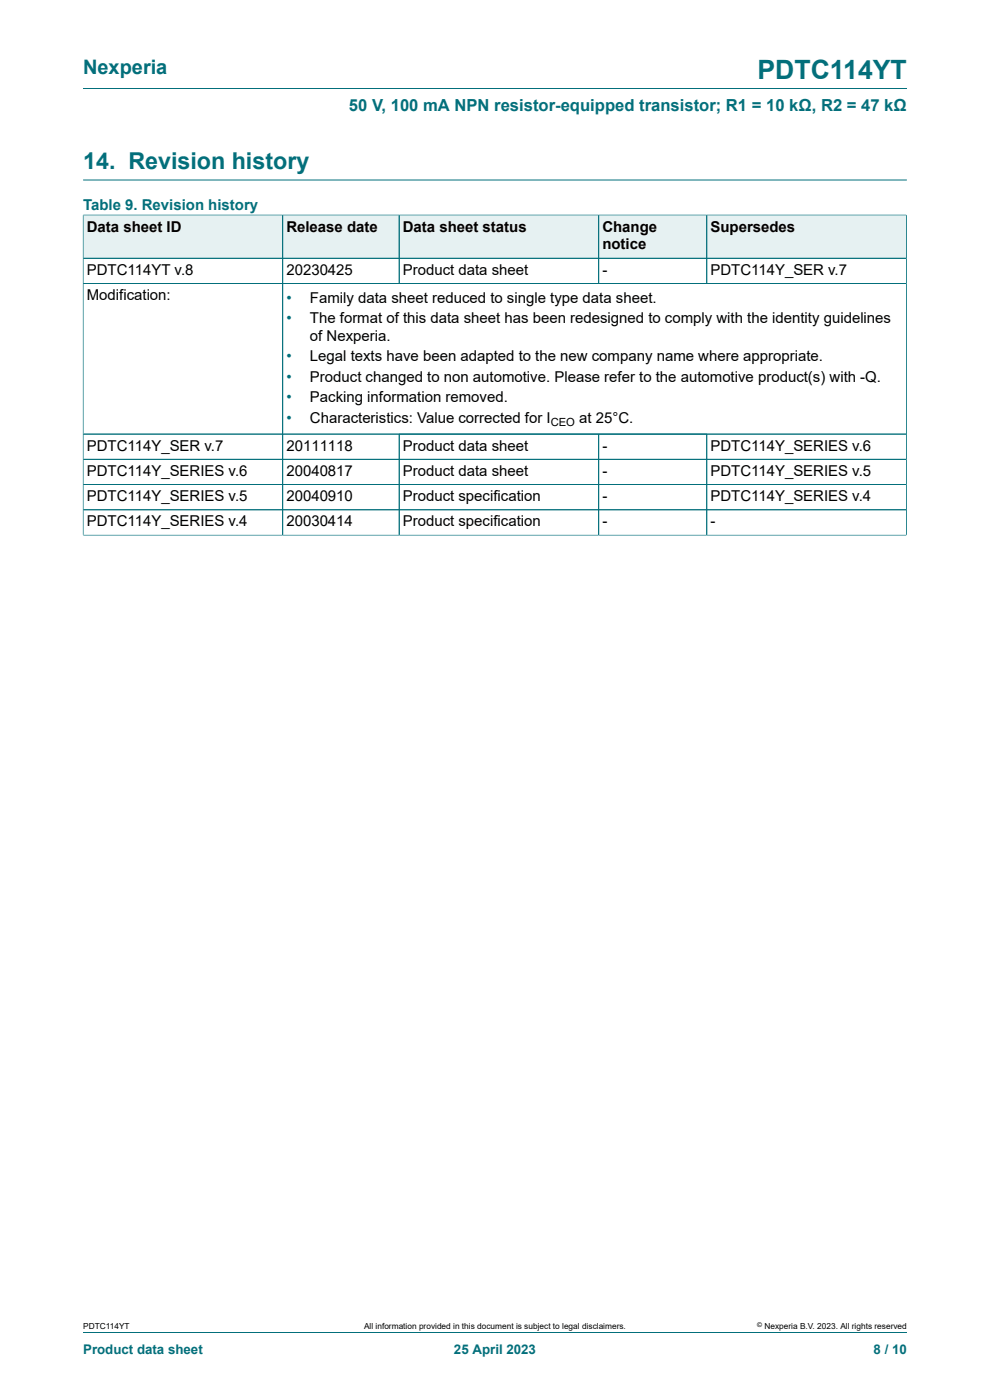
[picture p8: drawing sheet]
<svg xmlns="http://www.w3.org/2000/svg" width="210mm" height="297mm" viewBox="0 0 210 297" stroke-linecap="round" stroke-linejoin="round" font-family="sans-serif">
<defs><g id="words">
<text font-size="5.6" fill="#036f7b" x="160.7" y="16.8">PDTC114YT</text>
<text font-size="4.9" fill="#036f7b" x="17.6" y="35.9">14. Revision history</text>
<text font-size="4.2" fill="#036f7b" x="17.6" y="15.6">Nexperia</text>
<text font-size="3.5" fill="#036f7b" x="74" y="23.7">50 V, 100 mA NPN resistor-equipped transistor; R1 = 10 kΩ, R2 = 47 kΩ</text>
<g font-size="3.2" fill="#036f7b">
<text x="17.6" y="44.5">Table 9. Revision history</text>
<text x="60.7" y="64.2">•</text>
<text x="60.7" y="68.5">•</text>
<text x="60.7" y="76.7">•</text>
<text x="60.7" y="81">•</text>
<text x="60.7" y="85.3">•</text>
<text x="60.7" y="89.7">•</text>
</g>
<g font-size="3.2">
<text x="18.4" y="49.1">Data sheet ID</text>
<text x="60.7" y="49.1">Release date</text>
<text x="85.4" y="49.1">Data sheet status</text>
<text x="127.8" y="49.1">Change</text>
<text x="127.8" y="52.9">notice</text>
<text x="150.7" y="49.1">Supersedes</text>
<text x="18.4" y="58.3">PDTC114YT v.8</text>
<text x="60.7" y="58.3">20230425</text>
<text x="85.4" y="58.3">Product data sheet</text>
<text x="127.8" y="58.3">-</text>
<text x="150.7" y="58.3">PDTC114Y_SER v.7</text>
<text x="18.4" y="63.7">Modification:</text>
<text x="65.7" y="64.2">Family data sheet reduced to single type data sheet.</text>
<text x="65.7" y="68.5">The format of this data sheet has been redesigned to comply with the identity guidelines</text>
<text x="65.7" y="72.3">of Nexperia.</text>
<text x="65.7" y="76.7">Legal texts have been adapted to the new company name where appropriate.</text>
<text x="65.7" y="81">Product changed to non automotive. Please refer to the automotive product(s) with -Q.</text>
<text x="65.7" y="85.3">Packing information removed.</text>
<text x="65.7" y="89.7">Characteristics: Value corrected for I</text>
<text x="122.9" y="89.7">at 25°C.</text>
<text x="18.4" y="95.6">PDTC114Y_SER v.7</text>
<text x="60.7" y="95.6">20111118</text>
<text x="85.4" y="95.6">Product data sheet</text>
<text x="127.8" y="95.6">-</text>
<text x="150.7" y="95.6">PDTC114Y_SERIES v.6</text>
<text x="18.4" y="100.9">PDTC114Y_SERIES v.6</text>
<text x="60.7" y="100.9">20040817</text>
<text x="85.4" y="100.9">Product data sheet</text>
<text x="127.8" y="100.9">-</text>
<text x="150.7" y="100.9">PDTC114Y_SERIES v.5</text>
<text x="18.4" y="106.3">PDTC114Y_SERIES v.5</text>
<text x="60.7" y="106.3">20040910</text>
<text x="85.4" y="106.3">Product specification</text>
<text x="127.8" y="106.3">-</text>
<text x="150.7" y="106.3">PDTC114Y_SERIES v.4</text>
<text x="18.4" y="111.7">PDTC114Y_SERIES v.4</text>
<text x="60.7" y="111.7">20030414</text>
<text x="85.4" y="111.7">Product specification</text>
<text x="127.8" y="111.7">-</text>
<text x="150.7" y="111.7">-</text>
</g>
<g font-size="2.8" fill="#036f7b">
<text x="17.6" y="287.2">Product data sheet</text>
<text x="96.3" y="287.2">25 April 2023</text>
<text x="185.3" y="287.2">8 / 10</text>
</g>
<text font-size="2.4" x="116.8" y="90.3">CEO</text>
<g font-size="1.8">
<text x="17.6" y="282">PDTC114YT</text>
<text x="77.2" y="282">All information provided in this document is subject to legal disclaimers.</text>
<text x="162.2" y="282">Nexperia B.V. 2023. All rights reserved</text>
</g>
<text font-size="1.4" x="160.6" y="281.6">©</text>
</g></defs>
<path d="M17.6 18.8h174.8M17.6 38.2h174.8" fill="none" stroke="#036f7b" stroke-width=".21"/>
<path d="M17.7 45.7h42.2v9h-42.2z" fill="#e6f1f2"/>
<path d="M17.6 45.5v9.3h42.4v-9.2h-42.4" fill="none" stroke="#036f7b" stroke-width=".21"/>
<path d="M60 45.7h24.6v9h-24.6z" fill="#e6f1f2"/>
<path d="M60 45.6h24.7v9.2h-24.7z" fill="none" stroke="#036f7b" stroke-width=".21"/>
<path d="M84.7 45.7h42.2v9h-42.2z" fill="#e6f1f2"/>
<path d="M84.7 45.6h42.3v9.2h-42.3z" fill="none" stroke="#036f7b" stroke-width=".21"/>
<path d="M127.1 45.7h22.8v9h-22.8z" fill="#e6f1f2"/>
<path d="M127 45.6h22.9v9.2h-22.9z" fill="none" stroke="#036f7b" stroke-width=".21"/>
<path d="M150 45.7h42.2v9h-42.2z" fill="#e6f1f2"/>
<g fill="none" stroke="#036f7b" stroke-width=".21">
<path d="M17.6 54.8h174.7M17.6 45.7v67.9M17.7 45.6h174.6M60 45.7v67.8M84.7 45.7v14.4M127 45.7v14.4M149.9 45.6v14.5M192.3 45.5v68.1M17.6 60.1h174.7M17.6 92.1h174.7M17.6 97.4h174.7M84.7 92.1v21.4"/>
<path d="M127 92.1v21.4M149.9 92.1v21.4M17.6 113.5h174.7M17.6 102.8h174.7M17.6 108.2h174.7M17.6 282.6h174.8"/>
</g>
<use href="#words"/>
</svg>
